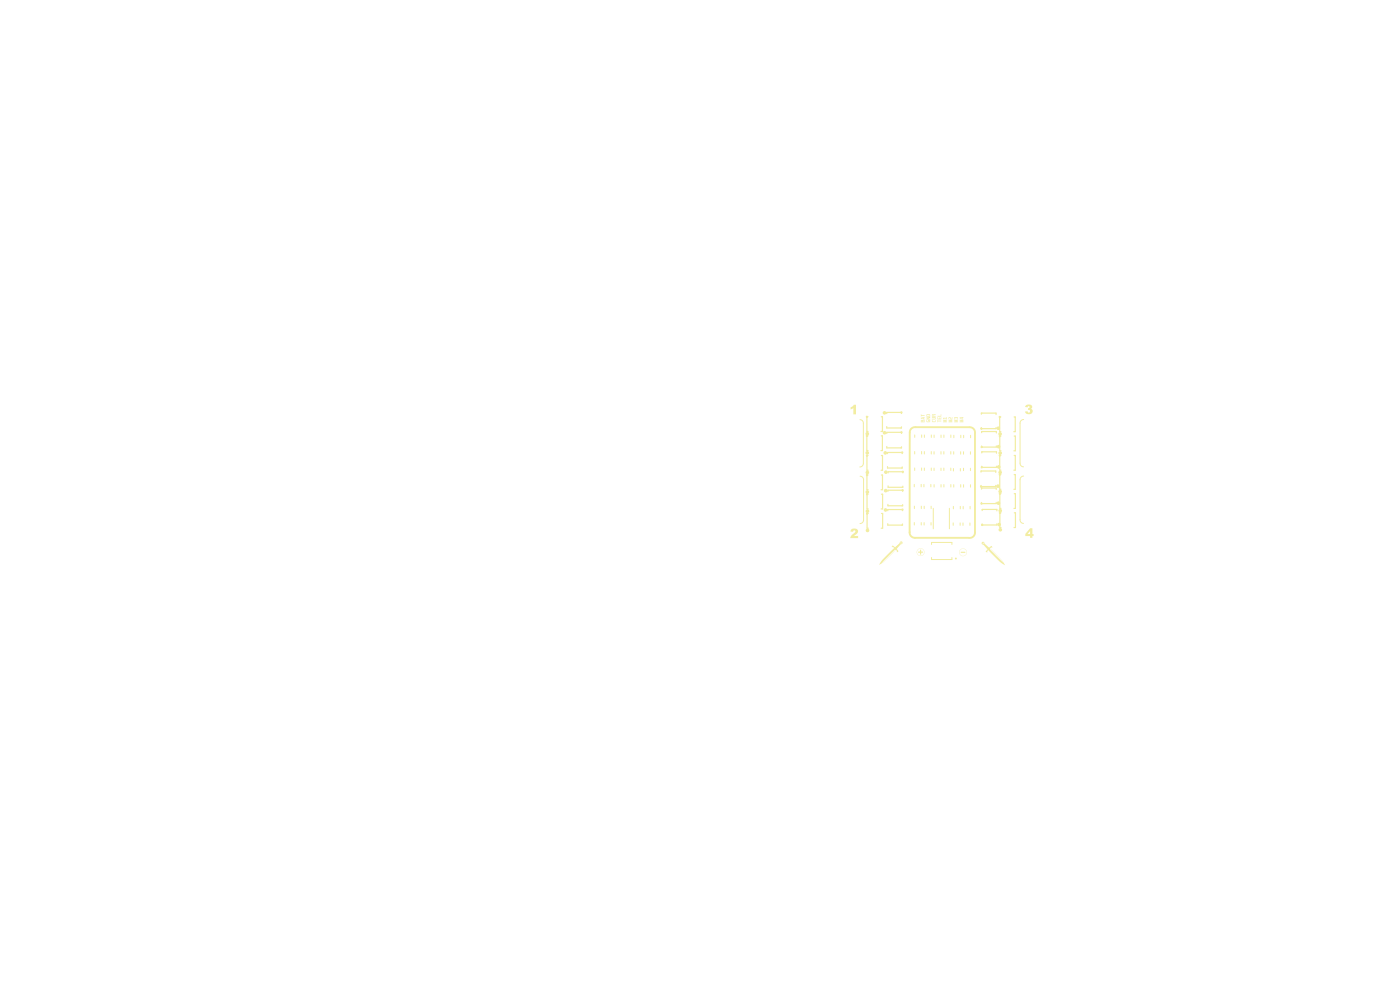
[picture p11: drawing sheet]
<svg xmlns="http://www.w3.org/2000/svg" width="297mm" height="210mm" viewBox="0 0 297 210" stroke-linecap="round" stroke-linejoin="round" font-family="sans-serif">
<path d="M182.4 89a.74 .74 0 0 1 .8 .8v8.5a.76 .76 0 0 1-.8 .8M217.2 89a.76 .76 0 0 0-.8 .7v8.6a.74 .74 0 0 0 .7 .7M182.5 101a.74 .74 0 0 1 .7 .8v8.5a.76 .76 0 0 1-.8 .8M217.2 101a.76 .76 0 0 0-.8 .8v8.5a.74 .74 0 0 0 .7 .7" fill="none" stroke="#f2eda1" stroke-width=".21"/>
<path d="M205.7 90.6h-11.4a1.1 1.1 0 0 0-1.3 1.1v21.2M205.7 90.6a1.1 1.1 0 0 1 1.1 1.3M206.8 91.9v21.1a1.11 1.11 0 0 1-1.2 1.1M193 112.9a1.11 1.11 0 0 0 1.1 1.2h11.4" fill="none" stroke="#f2eda1" stroke-width=".4"/>
<g fill="#f2eda1">
<path d="M180.4 86.4l.7-.5h.5v2h-.6v-1.3l-.6 .3z"/>
<path d="M180.6 112.3a.77 .77 0 0 1 1-.2 .77 .77 0 0 1 .3 .9l-.7 .7h.8v.4h-1.6a2.32 2.32 0 0 1 1.1-1.3l-.3-.3-.2 .3h-.6z"/>
<path d="M217.6 86l.3-.2a.63 .63 0 0 1 .8 0 .63 .63 0 0 1 .2 .8l-.2 .1a.64 .64 0 0 1 .3 .9 .64 .64 0 0 1-.9 .3l-.4-.2-.3-.4 .6-.1a.29 .29 0 0 0 .4 .3 .29 .29 0 0 0 .1-.5 .29 .29 0 0 0-.4 0v-.4a.23 .23 0 0 0 .3-.2 .23 .23 0 0 0-.2-.3 .23 .23 0 0 0-.2 .3l-.5-.1z"/>
<path d="M218.5 112.1h.5v1.2h.3v.4h-.3v.4h-.5v-.4h-1v-.4h1v-.6l-.5 .6h-.5z"/>
<path d="M195.4 89.1h.7v.5h-.7v-.3l.1 .1h.2v-.1l.4 .1-.1-.2-.6 .1z"/>
<path d="M195.4 88.6l.7-.1-.1 .1 .1 .4-.7-.2v-.1l.5 .1v-.2z"/>
<path d="M195.4 87.9l.1 .1h.6v.2h-.6l-.1 .2z"/>
<path d="M196.5 89.1l.2 .3h.4l.1-.2-.3 .1v-.2h.4v.4h-.7z"/>
<path d="M196.5 88.5h.8v.1l-.5 .3h.5v.1h-.8v-.2l.6-.2h-.6z"/>
<path d="M196.6 87.9h.7v.5h-.8v-.3l.1 .1h.6v-.2l-.7 .1z"/>
<path d="M197.7 89.1l.2 .3h.5l.1-.3v.4h-.7z"/>
<path d="M197.7 88.5h.7l.1 .4-.8 .1v-.2h.7l-.1-.2h-.6z"/>
<path d="M197.8 87.9h.7v.1l-.3 .1v.1h.3v.2h-.8v-.3l.4 .1-.1-.2-.3 .1z"/>
<path d="M198.9 89.1l.1 .1h.7v.2h-.7l-.1 .2z"/>
<path d="M198.9 88.5l.1 .3h.2v-.2l.1 .2h.3l.1-.3v.5h-.8z"/>
<path d="M198.9 88.2h.7l.1-.3v.5h-.8z"/>
<path d="M200.1 89.1h.8v.1h-.5l.5 .1v.1l-.5 .1h.5v.1h-.8v-.2l.6-.1-.6-.1z"/>
<path d="M200.1 88.6h.7l.1-.1v.5l-.1-.2-.7 .1z"/>
<path d="M201.2 89.1h.8v.1h-.5l.5 .1v.1l-.5 .1h.5v.1h-.8v-.2l.6-.1-.6-.1z"/>
<path d="M201.3 88.5h.3l.1 .3h.2l.1-.3v.5l-.4-.1-.1-.3-.3 .3z"/>
<path d="M202.4 89.1h.8v.1h-.5l.5 .1v.1l-.5 .1h.5v.1h-.8v-.2l.6-.1-.6-.1z"/>
<path d="M202.4 88.5h.7l.1 .5-.2-.4-.1 .2-.4-.2-.1 .4z"/>
<path d="M203.6 89.1h.8v.1h-.5l.5 .1v.1l-.5 .1h.5v.1h-.8v-.2l.6-.1-.6-.1z"/>
<path d="M203.6 88.5h.6l.2 .2h-.2l-.1 .3-.5-.3 .5 .2v-.2h-.5z"/>
</g>
<path d="M212.3 92.5h-.2v3.1h.3M215.2 92.5h.2v3.1h-.3M188.4 103.1v.3h3.1v-.3M191.5 100.3v-.2h-3.1v.2M208.2 103.8v-.3h3.1v.3M211.3 106.6v.2h-3.1v-.2" fill="none" stroke="#f2eda1" stroke-width=".25"/>
<g fill="#f2eda1" stroke="#f2eda1" stroke-width=".21">
<circle cx="212.1" cy="92.5" r=".13"/>
<circle cx="208.2" cy="106.8" r=".13"/>
<circle cx="191.5" cy="100.1" r=".13"/>
</g>
<g fill="#f2eda1" stroke="#f2eda1" stroke-width=".25">
<circle cx="212.2" cy="96.1" r=".25"/>
<circle cx="211.8" cy="106.7" r=".25"/>
<circle cx="187.9" cy="100.2" r=".25"/>
</g>
<path d="M202.3 102.8v.5M203.8 102.8v.5" fill="none" stroke="#f2eda1" stroke-width=".21"/>
<path d="M189.3 115.7a.52 .52 0 0 0 .5 .3 .52 .52 0 0 0 .5-.3l.6-.5 .3 .1 .1-.1-.2-.1-.2 .1v-.2h.3h-.3a.34 .34 0 0 1 .4-.1 .34 .34 0 0 1 .2 .5 .34 .34 0 0 1-.5 .1l-.4 .5a.52 .52 0 0 0-.3 .5 .52 .52 0 0 0 .3 .5l-.3 .2-.3-.6-2.5 2.6-1 .6 .2-.3a3.9 3.9 0 0 0 2.1-1.6l1.2-1.2-.1-.1-2 1.9a1.78 1.78 0 0 1-1.2 .9l.5-.6a1.48 1.48 0 0 1 1.1-.8l.5-.5-.5 .5h-.4l.8-.7h.3h-.3l1-1-.6-.3z" fill="#f2eda1"/>
<path d="M184.1 92.5h-.2v3.1h.2M184.1 88.4h-.2v3.1h.3M187 92.5h.2v3.1h-.3M187 88.4h.2v3.1h-.3M188.3 99v.3h3.1v-.3M191.4 96.2v-.2h-3.1v.2M184.2 100.8h-.3v3.1h.3M187 100.8h.2v3.1h-.3" fill="none" stroke="#f2eda1" stroke-width=".25"/>
<g fill="#f2eda1" stroke="#f2eda1" stroke-width=".21">
<circle cx="191.4" cy="96" r=".13"/>
<circle cx="183.9" cy="100.8" r=".13"/>
<circle cx="183.9" cy="92.5" r=".13"/>
<circle cx="183.9" cy="88.4" r=".13"/>
</g>
<g fill="#f2eda1" stroke="#f2eda1" stroke-width=".25">
<circle cx="187.8" cy="96.1" r=".25"/>
<circle cx="184" cy="104.4" r=".25"/>
<circle cx="184" cy="96.1" r=".25"/>
<circle cx="184" cy="92" r=".25"/>
</g>
<g fill="none" stroke="#f2eda1" stroke-width=".21">
<path d="M198.2 99.3v.5M199.6 99.3v.5M196.1 107.4v.5M197.5 107.4v.5M197.6 115.5v-.4h4.3v.4M197.6 118.3v.4h4.3v-.4"/>
<circle cx="202.8" cy="118.5" r=".1"/>
</g>
<path d="M208.3 115a.46 .46 0 0 1 .7 .4l.4 .4a.52 .52 0 0 0 .5 .3 .52 .52 0 0 0 .5-.3l.2 .3-.6 .3 2.6 2.5 .6 1-1-.7-1.6-1.6h.3l.5 .5-.5-.5h-.3l-.3-.2h.4h-.4l-.6-.7-.3 .6-.3-.2 .4-.6h.5l2.8 2.8-2.7-2.9-.6 .1-.7-.8-.5-.3v-.1l.3 .1 .1-.2-.1-.1-.1 .2h-.2l-.1-.1 .2 .1v-.1h-.2z" fill="#f2eda1"/>
<g fill="none" stroke="#f2eda1" stroke-width=".21">
<path d="M194.1 92.3v.5M195.5 92.3v.5M196.1 95.8v.5M197.6 95.8v.5M198.2 95.8v.5M198.2 92.3v.5M199.6 95.8v.5M199.6 92.3v.5M200.2 92.3v.5M201.7 92.3v.5M202.3 95.8v.5M203.8 95.8v.5"/>
<path d="M194 102.7v.6M195.4 102.7v.6M198 107.8v4.4M201.4 107.8v4.4M202.2 110.9v.5M203.7 110.9v.5"/>
</g>
<path d="M188.1 94.7v.3h3.1v-.2M191.2 92l.1-.3h-3.2v.3M208.3 96.1v-.3h3.1v.3M211.4 98.9v.2h-3.1v-.2M184.2 108.9h-.3v3.1h.3M187 108.9h.2v3.1h-.3M208.1 100.2v-.3h3.1v.3M211.2 103v.2h-3.1v-.2M212.4 104.7h-.3v3.1h.3M215.2 104.7h.2v3.1h-.3" fill="none" stroke="#f2eda1" stroke-width=".25"/>
<g fill="#f2eda1" stroke="#f2eda1" stroke-width=".21">
<circle cx="191.3" cy="91.7" r=".13"/>
<circle cx="208.1" cy="103.2" r=".13"/>
<circle cx="183.9" cy="108.9" r=".13"/>
<circle cx="212.1" cy="104.7" r=".13"/>
<circle cx="208.3" cy="99.1" r=".13"/>
</g>
<g fill="#f2eda1" stroke="#f2eda1" stroke-width=".25">
<circle cx="187.6" cy="91.8" r=".25"/>
<circle cx="211.7" cy="103.1" r=".25"/>
<circle cx="184" cy="112.5" r=".25"/>
<circle cx="212.2" cy="108.3" r=".25"/>
<circle cx="211.9" cy="99.1" r=".25"/>
</g>
<g fill="#f2eda1">
<path d="M203.8 117.1l.9-.1 .1 .2-.9 .1z"/>
<circle cx="204.3" cy="117.1" r=".8"/>
</g>
<g fill="none" stroke="#f2eda1" stroke-width=".21">
<path d="M194 95.8v.5M195.5 95.8v.5M196.1 99.3v.5M197.6 99.3v.5M200.2 95.8v.5M200.2 99.3v.5M201.7 95.8v.5M201.7 99.3v.5M202.3 99.4v.5M202.4 92.3v.6M203.7 99.4v.5M203.8 92.3v.6"/>
<path d="M204.4 95.8v.6M204.4 99.3v.5M204.4 92.3v.6M205.9 95.8v.6M205.9 99.3v.5M205.9 92.3v.6M196 102.8v.5M196 110.9v.5M197.5 102.8v.5M197.5 110.9v.5M198.2 102.8v.5M199.6 102.8v.5"/>
<path d="M204.4 102.8v.5M205.9 102.8v.5"/>
</g>
<g fill="none" stroke="#f2eda1" stroke-width=".25">
<path d="M184.2 96.6h-.3v3.1h.3M187 96.6h.2v3.1h-.3M188.1 90.5v.3h3.1v-.3M191.2 87.7v-.2h-3.1v.2M208.2 87.9v-.3h3.1v.3M208.2 91.8v-.3h3.2v.3M211.3 90.7v.2h-3.1v-.2M211.4 94.6v.2h-3.2v-.2M212.3 88.4h-.2v3.2h.2M215.1 88.4h.3v3.2h-.3M188.4 107v.3h3.1v-.3M191.5 104.2v-.2h-3.1v.2"/>
<path d="M208.4 108.3v-.2h3.1v.3M211.5 111.1v.3h-3.1v-.3M212.3 100.7h-.2v3.1h.2M212.4 108.8h-.3v3.1h.3M215.1 100.7h.3v3.1h-.3M215.2 108.8h.2v3.1h-.3"/>
</g>
<g fill="#f2eda1" stroke="#f2eda1" stroke-width=".21">
<circle cx="212.1" cy="108.8" r=".13"/>
<circle cx="208.2" cy="94.8" r=".13"/>
<circle cx="212.1" cy="88.4" r=".13"/>
<circle cx="191.2" cy="87.5" r=".13"/>
<circle cx="183.9" cy="96.6" r=".13"/>
<circle cx="208.2" cy="90.9" r=".13"/>
<circle cx="208.4" cy="111.4" r=".13"/>
<circle cx="212.1" cy="100.7" r=".13"/>
<circle cx="191.5" cy="104" r=".13"/>
</g>
<g fill="#f2eda1" stroke="#f2eda1" stroke-width=".25">
<circle cx="212.2" cy="112.4" r=".25"/>
<circle cx="211.8" cy="94.8" r=".25"/>
<circle cx="212.2" cy="92" r=".25"/>
<circle cx="187.6" cy="87.6" r=".25"/>
<circle cx="184" cy="100.2" r=".25"/>
<circle cx="211.8" cy="90.8" r=".25"/>
<circle cx="212" cy="111.3" r=".25"/>
<circle cx="212.2" cy="104.3" r=".25"/>
<circle cx="187.9" cy="104.1" r=".25"/>
</g>
<g fill="#f2eda1">
<path d="M194.8 117h.4l.1-.4 .1 .4 .4 .1-.4 .2-.1 .4-.1-.4-.4-.1z"/>
<circle cx="195.3" cy="117.1" r=".8"/>
</g>
<g fill="none" stroke="#f2eda1" stroke-width=".21">
<path d="M194 99.3v.5M195.5 99.3v.5M196.1 92.3v.5M197.6 92.3v.5M194 110.8v.6M194 107.4v.5M195.4 110.8v.6M195.5 107.4v.5M200.2 102.8v.5M201.7 102.8v.5M202.3 107.4v.5M203.7 107.4v.5"/>
<path d="M204.3 110.9v.6M204.3 107.4v.6M205.8 110.9v.6M205.8 107.4v.6"/>
</g>
<path d="M212.3 96.6h-.2v3.1h.2M215.1 96.6h.3v3.1h-.3M184.2 104.8h-.3v3.2h.3M187 104.8h.2v3.2h-.3M188.3 111.1v.3h3.2v-.3M191.5 108.3v-.2h-3.2v.2" fill="none" stroke="#f2eda1" stroke-width=".25"/>
<g fill="#f2eda1" stroke="#f2eda1" stroke-width=".21">
<circle cx="183.9" cy="104.8" r=".13"/>
<circle cx="212.1" cy="96.6" r=".13"/>
<circle cx="191.5" cy="108.1" r=".13"/>
</g>
<g fill="#f2eda1" stroke="#f2eda1" stroke-width=".25">
<circle cx="184" cy="108.4" r=".25"/>
<circle cx="212.2" cy="100.2" r=".25"/>
<circle cx="187.9" cy="108.2" r=".25"/>
</g>
</svg>
